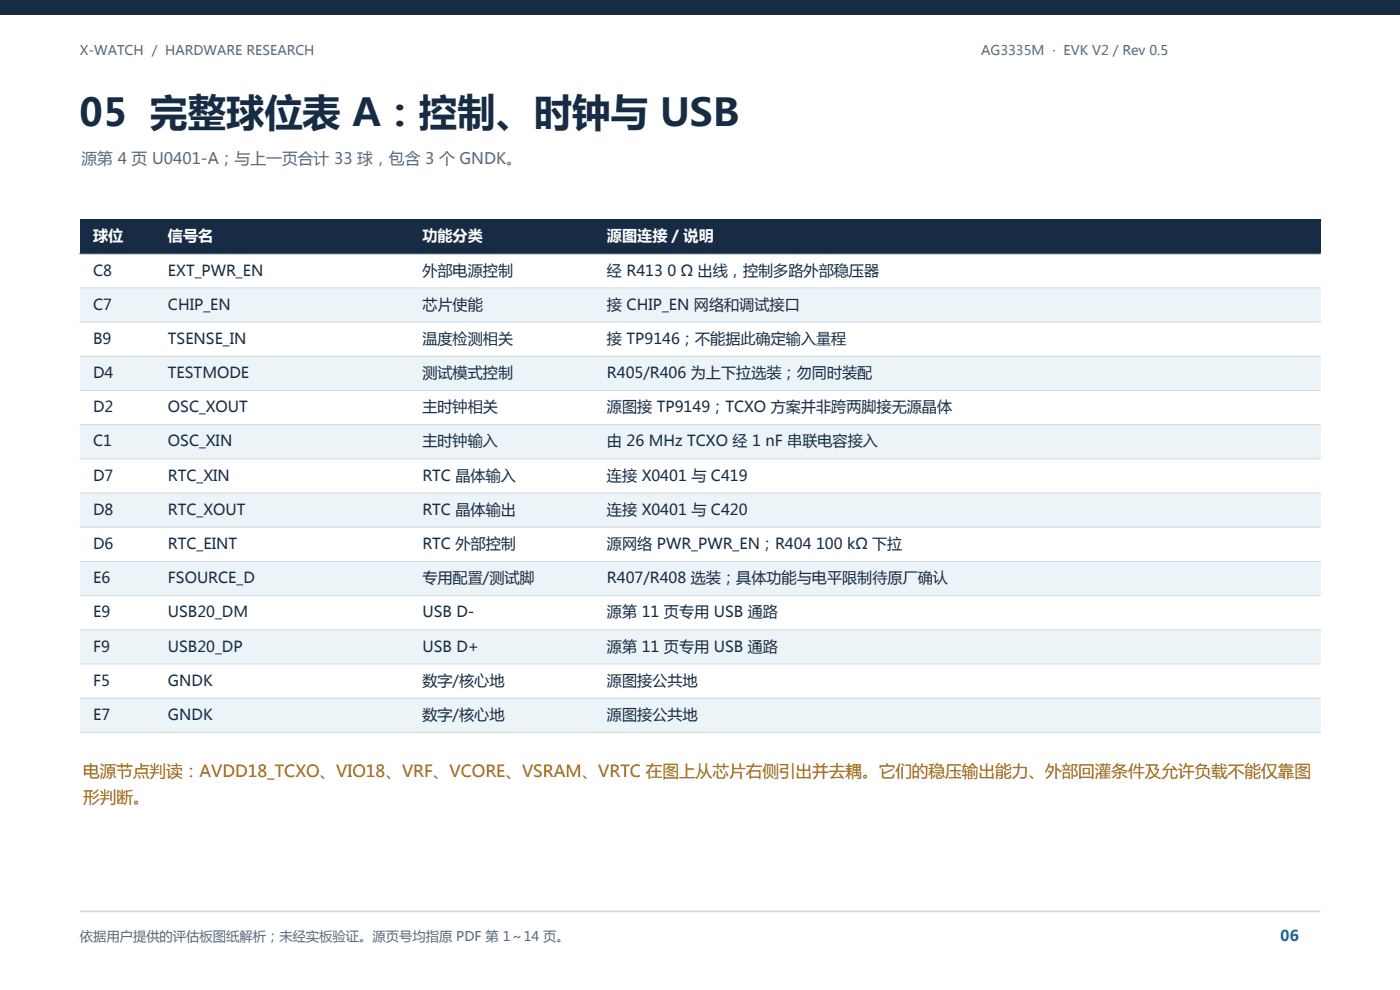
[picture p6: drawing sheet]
<svg xmlns="http://www.w3.org/2000/svg" width="297mm" height="210mm" viewBox="0 0 297 210" stroke-linecap="round" stroke-linejoin="round" font-family="sans-serif">
<defs><g id="words">
<text font-size="8.1" fill="#172c44" x="16.9" y="26.8">05 完整球位表 A：控制、时钟与 USB</text>
<g font-size="3.5" fill="#a26309">
<text x="17.6" y="164.9">电源节点判读：AVDD18_TCXO、VIO18、VRF、VCORE、VSRAM、VRTC 在图上从芯片右侧引出并去耦。它们的稳压输出能力、外部回灌条件及允许负载不能仅靠图</text>
<text x="17.6" y="170.3">形判断。</text>
</g>
<text font-size="3.4" fill="#586a7b" x="17.3" y="34.7">源第 4 页 U0401-A；与上一页合计 33 球，包含 3 个 GNDK。</text>
<g font-size="3.2" fill="#fff">
<text x="19.8" y="51.2">球位</text>
<text x="35.6" y="51.2">信号名</text>
<text x="89.6" y="51.2">功能分类</text>
<text x="128.8" y="51.2">源图连接 / 说明</text>
</g>
<g font-size="3.2" fill="#172c44">
<text x="19.8" y="58.4">C8</text>
<text x="35.6" y="58.4">EXT_PWR_EN</text>
<text x="89.6" y="58.4">外部电源控制</text>
<text x="128.8" y="58.4">经 R413 0 Ω 出线，控制多路外部稳压器</text>
<text x="19.8" y="65.7">C7</text>
<text x="35.6" y="65.7">CHIP_EN</text>
<text x="89.6" y="65.7">芯片使能</text>
<text x="128.8" y="65.7">接 CHIP_EN 网络和调试接口</text>
<text x="19.8" y="72.9">B9</text>
<text x="35.6" y="72.9">TSENSE_IN</text>
<text x="89.6" y="72.9">温度检测相关</text>
<text x="128.8" y="72.9">接 TP9146；不能据此确定输入量程</text>
<text x="19.8" y="80.2">D4</text>
<text x="35.6" y="80.2">TESTMODE</text>
<text x="89.6" y="80.2">测试模式控制</text>
<text x="128.8" y="80.2">R405/R406 为上下拉选装；勿同时装配</text>
<text x="19.8" y="87.5">D2</text>
<text x="35.6" y="87.5">OSC_XOUT</text>
<text x="89.6" y="87.5">主时钟相关</text>
<text x="128.8" y="87.5">源图接 TP9149；TCXO 方案并非跨两脚接无源晶体</text>
<text x="19.8" y="94.7">C1</text>
<text x="35.6" y="94.7">OSC_XIN</text>
<text x="89.6" y="94.7">主时钟输入</text>
<text x="128.8" y="94.7">由 26 MHz TCXO 经 1 nF 串联电容接入</text>
<text x="19.8" y="102">D7</text>
<text x="35.6" y="102">RTC_XIN</text>
<text x="89.6" y="102">RTC 晶体输入</text>
<text x="128.8" y="102">连接 X0401 与 C419</text>
<text x="19.8" y="109.2">D8</text>
<text x="35.6" y="109.2">RTC_XOUT</text>
<text x="89.6" y="109.2">RTC 晶体输出</text>
<text x="128.8" y="109.2">连接 X0401 与 C420</text>
<text x="19.8" y="116.5">D6</text>
<text x="35.6" y="116.5">RTC_EINT</text>
<text x="89.6" y="116.5">RTC 外部控制</text>
<text x="128.8" y="116.5">源网络 PWR_PWR_EN；R404 100 kΩ 下拉</text>
<text x="19.8" y="123.7">E6</text>
<text x="35.6" y="123.7">FSOURCE_D</text>
<text x="89.6" y="123.7">专用配置/测试脚</text>
<text x="128.8" y="123.7">R407/R408 选装；具体功能与电平限制待原厂确认</text>
<text x="19.8" y="131">E9</text>
<text x="35.6" y="131">USB20_DM</text>
<text x="89.6" y="131">USB D-</text>
<text x="128.8" y="131">源第 11 页专用 USB 通路</text>
<text x="19.8" y="138.2">F9</text>
<text x="35.6" y="138.2">USB20_DP</text>
<text x="89.6" y="138.2">USB D+</text>
<text x="128.8" y="138.2">源第 11 页专用 USB 通路</text>
<text x="19.8" y="145.5">F5</text>
<text x="35.6" y="145.5">GNDK</text>
<text x="89.6" y="145.5">数字/核心地</text>
<text x="128.8" y="145.5">源图接公共地</text>
<text x="19.8" y="152.7">E7</text>
<text x="35.6" y="152.7">GNDK</text>
<text x="89.6" y="152.7">数字/核心地</text>
<text x="128.8" y="152.7">源图接公共地</text>
</g>
<text font-size="3.2" fill="#176c9e" x="271.6" y="199.7">06</text>
<g font-size="2.8" fill="#586a7b">
<text x="16.9" y="11.6">X-WATCH / HARDWARE RESEARCH</text>
<text x="208.1" y="11.6">AG3335M · EVK V2 / Rev 0.5</text>
<text x="16.9" y="199.7">依据用户提供的评估板图纸解析；未经实板验证。源页号均指原 PDF 第 1～14 页。</text>
</g>
</g></defs>
<path d="M0 0h297v3.2h-297z" fill-rule="evenodd" fill="#172c44"/>
<path d="M16.9 193.3h263.2" fill="none" stroke="#cddae3" stroke-width=".35"/>
<path d="M16.9 46.6h263.2v7.2h-263.2z" fill-rule="evenodd" fill="#172c44"/>
<path d="M16.9 53.8h263.2v7.3h-263.2z" fill-rule="evenodd" fill="#fff"/>
<path d="M16.9 61.1h263.2v7.2h-263.2z" fill-rule="evenodd" fill="#edf4f8"/>
<path d="M16.9 68.3h263.2v7.3h-263.2z" fill-rule="evenodd" fill="#fff"/>
<path d="M16.9 75.6h263.2v7.2h-263.2z" fill-rule="evenodd" fill="#edf4f8"/>
<path d="M16.9 82.8h263.2v7.3h-263.2z" fill-rule="evenodd" fill="#fff"/>
<path d="M16.9 90.1h263.2v7.2h-263.2z" fill-rule="evenodd" fill="#edf4f8"/>
<path d="M16.9 97.3h263.2v7.3h-263.2z" fill-rule="evenodd" fill="#fff"/>
<path d="M16.9 104.6h263.2v7.2h-263.2z" fill-rule="evenodd" fill="#edf4f8"/>
<path d="M16.9 111.8h263.2v7.3h-263.2z" fill-rule="evenodd" fill="#fff"/>
<path d="M16.9 119.1h263.2v7.2h-263.2z" fill-rule="evenodd" fill="#edf4f8"/>
<path d="M16.9 126.3h263.2v7.3h-263.2z" fill-rule="evenodd" fill="#fff"/>
<path d="M16.9 133.6h263.2v7.2h-263.2z" fill-rule="evenodd" fill="#edf4f8"/>
<path d="M16.9 140.8h263.2v7.3h-263.2z" fill-rule="evenodd" fill="#fff"/>
<path d="M16.9 148.1h263.2v7.3h-263.2z" fill-rule="evenodd" fill="#edf4f8"/>
<path d="M16.9 53.8h263.2" fill="none" stroke="#172c44" stroke-width=".21"/>
<g fill="none" stroke="#cddae3" stroke-width=".21">
<path d="M16.9 61.1h263.2M16.9 68.3h263.2M16.9 75.6h263.2M16.9 82.8h263.2M16.9 90.1h263.2M16.9 97.3h263.2M16.9 104.6h263.2M16.9 111.8h263.2M16.9 119.1h263.2M16.9 126.3h263.2M16.9 133.6h263.2M16.9 140.8h263.2"/>
<path d="M16.9 148.1h263.2M16.9 155.4h263.2"/>
</g>
<use href="#words"/>
</svg>
